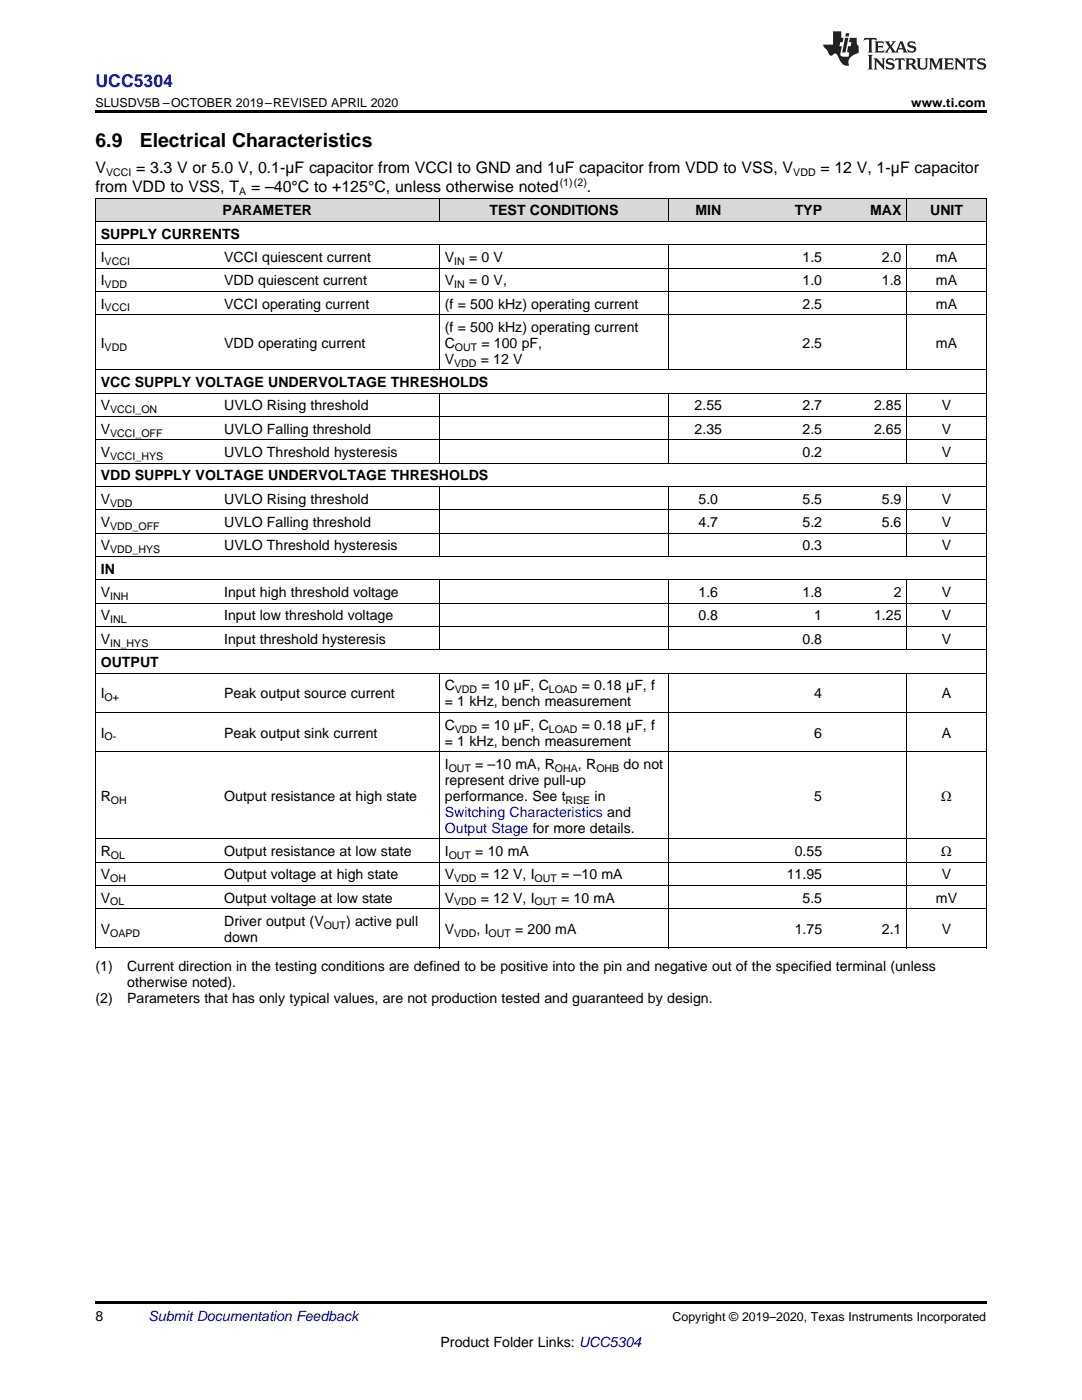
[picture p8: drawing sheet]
<svg xmlns="http://www.w3.org/2000/svg" width="216mm" height="279mm" viewBox="0 0 216 279" stroke-linecap="round" stroke-linejoin="round" font-family="sans-serif">
<defs><g id="words">
<g font-size="3.9">
<text x="19" y="29.3">6.9</text>
<text x="27.9" y="29.3">Electrical Characteristics</text>
</g>
<text font-size="3.5" fill="#00f" x="19" y="17.3">UCC5304</text>
<g font-size="3.2">
<text x="19" y="34.4">V</text>
<text x="27.2" y="34.4">= 3.3 V or 5.0 V, 0.1-µF capacitor from VCCI to GND and 1uF capacitor from VDD to VSS, V</text>
<text x="163.7" y="34.4">= 12 V, 1-µF capacitor</text>
<text x="19" y="38.3">from VDD to VSS, T</text>
<text x="50.1" y="38.3">= –40°C to +125°C, unless otherwise noted</text>
<text x="117.1" y="38.3">.</text>
</g>
<g font-size="2.8">
<text x="20.1" y="47.6">SUPPLY CURRENTS</text>
<text x="44.4" y="43">PARAMETER</text>
<text x="97.7" y="43">TEST CONDITIONS</text>
<text x="138.8" y="43">MIN</text>
<text x="158.6" y="43">TYP</text>
<text x="173.6" y="43">MAX</text>
<text x="185.6" y="43">UNIT</text>
<text x="20.1" y="52.3">I</text>
<text x="44.7" y="52.3">VCCI quiescent current</text>
<text x="88.8" y="52.3">V</text>
<text x="93.6" y="52.3">= 0 V</text>
<text x="160.1" y="52.3">1.5</text>
<text x="176" y="52.3">2.0</text>
<text x="186.8" y="52.3">mA</text>
<text x="20.1" y="56.9">I</text>
<text x="44.7" y="56.9">VDD quiescent current</text>
<text x="88.8" y="56.9">V</text>
<text x="93.6" y="56.9">= 0 V,</text>
<text x="160.1" y="56.9">1.0</text>
<text x="176" y="56.9">1.8</text>
<text x="186.8" y="56.9">mA</text>
<text x="20.1" y="61.6">I</text>
<text x="44.7" y="61.6">VCCI operating current</text>
<text x="88.8" y="61.6">(f = 500 kHz) operating current</text>
<text x="160.1" y="61.6">2.5</text>
<text x="186.8" y="61.6">mA</text>
<text x="20.1" y="69.4">I</text>
<text x="44.7" y="69.4">VDD operating current</text>
<text x="88.8" y="66.3">(f = 500 kHz) operating current</text>
<text x="88.8" y="69.4">C</text>
<text x="96.1" y="69.4">= 100 pF,</text>
<text x="160.1" y="69.4">2.5</text>
<text x="186.8" y="69.4">mA</text>
<text x="20.1" y="77.3">VCC SUPPLY VOLTAGE UNDERVOLTAGE THRESHOLDS</text>
<text x="88.8" y="72.6">V</text>
<text x="95.9" y="72.6">= 12 V</text>
<text x="20.1" y="81.9">V</text>
<text x="44.7" y="81.9">UVLO Rising threshold</text>
<text x="138.6" y="81.9">2.55</text>
<text x="160.1" y="81.9">2.7</text>
<text x="174.4" y="81.9">2.85</text>
<text x="187.9" y="81.9">V</text>
<text x="20.1" y="86.6">V</text>
<text x="44.7" y="86.6">UVLO Falling threshold</text>
<text x="138.6" y="86.6">2.35</text>
<text x="160.1" y="86.6">2.5</text>
<text x="174.4" y="86.6">2.65</text>
<text x="187.9" y="86.6">V</text>
<text x="20.1" y="91.2">V</text>
<text x="20.1" y="95.9">VDD SUPPLY VOLTAGE UNDERVOLTAGE THRESHOLDS</text>
<text x="44.7" y="91.2">UVLO Threshold hysteresis</text>
<text x="160.1" y="91.2">0.2</text>
<text x="187.9" y="91.2">V</text>
<text x="20.1" y="100.5">V</text>
<text x="44.7" y="100.5">UVLO Rising threshold</text>
<text x="139.4" y="100.5">5.0</text>
<text x="160.1" y="100.5">5.5</text>
<text x="176" y="100.5">5.9</text>
<text x="187.9" y="100.5">V</text>
<text x="20.1" y="105.2">V</text>
<text x="44.7" y="105.2">UVLO Falling threshold</text>
<text x="139.4" y="105.2">4.7</text>
<text x="160.1" y="105.2">5.2</text>
<text x="176" y="105.2">5.6</text>
<text x="187.9" y="105.2">V</text>
<text x="20.1" y="109.9">V</text>
<text x="44.7" y="109.9">UVLO Threshold hysteresis</text>
<text x="160.1" y="109.9">0.3</text>
<text x="187.9" y="109.9">V</text>
<text x="20.1" y="114.5">IN</text>
<text x="20.1" y="119.2">V</text>
<text x="44.7" y="119.2">Input high threshold voltage</text>
<text x="139.4" y="119.2">1.6</text>
<text x="160.1" y="119.2">1.8</text>
<text x="178.3" y="119.2">2</text>
<text x="187.9" y="119.2">V</text>
<text x="20.1" y="123.8">V</text>
<text x="44.7" y="123.8">Input low threshold voltage</text>
<text x="139.4" y="123.8">0.8</text>
<text x="162.5" y="123.8">1</text>
<text x="174.4" y="123.8">1.25</text>
<text x="187.9" y="123.8">V</text>
<text x="20.1" y="128.5">V</text>
<text x="44.7" y="128.5">Input threshold hysteresis</text>
<text x="160.1" y="128.5">0.8</text>
<text x="187.9" y="128.5">V</text>
<text x="20.1" y="133.1">OUTPUT</text>
<text x="88.8" y="137.8">C</text>
<text x="96.1" y="137.8">= 10 µF, C</text>
<text x="116.1" y="137.8">= 0.18 µF, f</text>
<text x="20.1" y="139.4">I</text>
<text x="44.7" y="139.4">Peak output source current</text>
<text x="88.8" y="141">= 1 kHz, bench measurement</text>
<text x="162.5" y="139.4">4</text>
<text x="187.9" y="139.4">A</text>
<text x="20.1" y="147.2">I</text>
<text x="44.7" y="147.2">Peak output sink current</text>
<text x="88.8" y="145.6">C</text>
<text x="88.8" y="148.8">= 1 kHz, bench measurement</text>
<text x="96.1" y="145.6">= 10 µF, C</text>
<text x="116.1" y="145.6">= 0.18 µF, f</text>
<text x="162.5" y="147.2">6</text>
<text x="187.9" y="147.2">A</text>
<text x="88.8" y="153.5">I</text>
<text x="94.8" y="153.5">= –10 mA, R</text>
<text x="115.3" y="153.5">, R</text>
<text x="124.4" y="153.5">do not</text>
<text x="20.1" y="159.8">R</text>
<text x="44.7" y="159.8">Output resistance at high state</text>
<text x="88.8" y="156.6">represent drive pull-up</text>
<text x="88.8" y="159.8">performance. See t</text>
<text x="118.6" y="159.8">in</text>
<text x="162.5" y="159.8">5</text>
<text x="187.8" y="159.8">Ω</text>
<text x="20.1" y="170.8">R</text>
<text x="44.7" y="170.8">Output resistance at low state</text>
<text x="88.8" y="170.8">I</text>
<text x="94.8" y="170.8">= 10 mA</text>
<text x="158.6" y="170.8">0.55</text>
<text x="187.8" y="170.8">Ω</text>
<text x="20.1" y="175.5">V</text>
<text x="44.7" y="175.5">Output voltage at high state</text>
<text x="88.8" y="175.5">V</text>
<text x="95.9" y="175.5">= 12 V, I</text>
<text x="112" y="175.5">= –10 mA</text>
<text x="157" y="175.5">11.95</text>
<text x="187.9" y="175.5">V</text>
<text x="20.1" y="180.1">V</text>
<text x="44.7" y="180.1">Output voltage at low state</text>
<text x="44.7" y="184.8">Driver output (V</text>
<text x="69.1" y="184.8">) active pull</text>
<text x="88.8" y="180.1">V</text>
<text x="95.9" y="180.1">= 12 V, I</text>
<text x="112" y="180.1">= 10 mA</text>
<text x="160.1" y="180.1">5.5</text>
<text x="186.8" y="180.1">mV</text>
<text x="20.1" y="186.4">V</text>
<text x="44.7" y="188">down</text>
<text x="88.8" y="186.4">V</text>
<text x="95.1" y="186.4">, I</text>
<text x="102.8" y="186.4">= 200 mA</text>
<text x="158.6" y="186.4">1.75</text>
<text x="176" y="186.4">2.1</text>
<text x="187.9" y="186.4">V</text>
<text x="19" y="193.8">(1)</text>
<text x="25.4" y="193.8">Current direction in the testing conditions are defined to be positive into the pin and negative out of the specified terminal (unless</text>
<text x="25.4" y="197">otherwise noted).</text>
<text x="19" y="200.2">(2)</text>
<text x="25.4" y="200.2">Parameters that has only typical values, are not production tested and guaranteed by design.</text>
<text x="19" y="263.6">8</text>
<text x="87.9" y="268.9">Product Folder Links: UCC5304</text>
</g>
<g font-size="2.8" fill="#00f">
<text x="88.8" y="163">Switching Characteristics and</text>
<text x="88.8" y="166.2">Output Stage for more details.</text>
</g>
<text font-size="2.8" fill="#0000c8" x="29.6" y="263.6">Submit Documentation Feedback</text>
<g font-size="2.5">
<text x="19" y="21.4">SLUSDV5B –OCTOBER 2019–REVISED APRIL 2020</text>
<text x="181.8" y="21.4">www.ti.com</text>
<text x="134.2" y="263.6">Copyright © 2019–2020, Texas Instruments Incorporated</text>
</g>
<g font-size="2.1">
<text x="21.2" y="35.1">VCCI</text>
<text x="158.3" y="35.1">VDD</text>
<text x="47.7" y="38.9">A</text>
<text x="111.7" y="37">(1)(2)</text>
<text x="20.9" y="52.8">VCCI</text>
<text x="90.6" y="52.8">IN</text>
<text x="20.9" y="57.5">VDD</text>
<text x="90.6" y="57.5">IN</text>
<text x="20.9" y="62.2">VCCI</text>
<text x="20.9" y="70">VDD</text>
<text x="90.8" y="70">OUT</text>
<text x="90.6" y="73.2">VDD</text>
<text x="22" y="82.5">VCCI_ON</text>
<text x="22" y="87.1">VCCI_OFF</text>
<text x="22" y="91.8">VCCI_HYS</text>
<text x="22" y="101.1">VDD</text>
<text x="22" y="105.8">VDD_OFF</text>
<text x="22" y="110.4">VDD_HYS</text>
<text x="22" y="119.7">INH</text>
<text x="22" y="124.4">INL</text>
<text x="22" y="129">IN_HYS</text>
<text x="20.9" y="139.9">O+</text>
<text x="90.8" y="138.4">VDD</text>
<text x="109.5" y="138.4">LOAD</text>
<text x="20.9" y="147.8">O-</text>
<text x="90.8" y="146.2">VDD</text>
<text x="109.5" y="146.2">LOAD</text>
<text x="89.5" y="154">OUT</text>
<text x="110.7" y="154">OHA</text>
<text x="119" y="154">OHB</text>
<text x="22.1" y="160.4">OH</text>
<text x="112.9" y="160.4">RISE</text>
<text x="22.1" y="171.4">OL</text>
<text x="89.5" y="171.4">OUT</text>
<text x="22" y="176">OH</text>
<text x="90.6" y="176">VDD</text>
<text x="106.7" y="176">OUT</text>
<text x="22" y="180.7">OL</text>
<text x="64.6" y="185.3">OUT</text>
<text x="90.6" y="180.7">VDD</text>
<text x="106.7" y="180.7">OUT</text>
<text x="22" y="186.9">OAPD</text>
<text x="90.6" y="186.9">VDD</text>
<text x="97.5" y="186.9">OUT</text>
</g>
</g></defs>
<g fill="#d8d8d8">
<path d="M19 39.6h24.7v4.6h-24.7z"/>
<path d="M43.7 39.6h44v4.6h-44z"/>
<path d="M87.7 39.6h45.8v4.6h-45.8z"/>
<path d="M133.5 39.6h15.8v4.6h-15.8z"/>
<path d="M149.3 39.6h15.8v4.6h-15.8z"/>
<path d="M165.1 39.6h15.9v4.6h-15.9z"/>
<path d="M181 39.6h15.8v4.6h-15.8z"/>
</g>
<path d="M19 22h177.8v.5h-177.8zM19 189.2h.2zM87.6 189.2h.1zM133.3 189.2h.2zM180.9 189.2h.1zM196.7 189.2h.1zM19 259.7h177.8v.5h-177.8z" fill="#000"/>
<g fill="none" stroke="#000" stroke-width=".2">
<path d="M19 39.5h177.8M19.1 39.5v149.7M87.6 39.5v4.7M133.4 39.5v4.7M180.9 39.5v4.7M196.8 39.5v149.7M19 58.2h177.8M19 53.5h177.8M19 48.8h177.8M19 44.2h177.8M87.6 48.9v25M133.4 48.9v25"/>
<path d="M180.9 48.9v25M19 78.5h177.8M19 73.8h177.8M19 62.8h177.8M87.6 78.5v14M133.4 78.5v14M180.9 78.5v14M19 97.1h177.8M19 92.4h177.8M19 87.8h177.8M19 83.1h177.8M87.6 97.1v14"/>
<path d="M133.4 97.1v14M180.9 97.1v14M19 115.7h177.8M19 111.1h177.8M19 106.4h177.8M19 101.8h177.8M87.6 115.7v14.1M133.4 115.7v14.1M180.9 115.7v14.1M19 134.4h177.8M19 129.7h177.8M19 125h177.8"/>
<path d="M19 120.4h177.8M87.6 134.4v54.8M133.4 134.4v54.8M180.9 134.4v54.8M19 150h177.8M19 142.2h177.8M19 176.7h177.8M19 172h177.8M19 167.4h177.8M19 189.2h177.8M19 181.3h177.8"/>
</g>
<g fill="#231f20">
<path d="M172.5 7.6l-.1 .5 .4-.2h.6v.1v2.1l-.2 .4h.9l-.2-.4v-2.1l.1-.1h.5l.5 .2-.2-.5zM174.5 8.3l.2 .3v1.5l-.2 .4h1.8l.2-.6a1.04 1.04 0 0 1-1.3 .2v-.7h.6l.3 .2v-.6l-.3 .2h-.6v-.6l.8-.1 .4 .3-.2-.5zM176.5 8.3l.9 1.1-.9 1.1h.8l-.2-.2 .4-.7 .5 .7-.2 .2h1.5l-.2-.2 .2-.4h.9l.1 .4-.2 .2h1l-.3-.3-.7-1.9h-.5l-.9 2-.8-1 .9-1h-.8l.1 .3-.4 .5-.3-.6 .1-.2zM179.7 8.6l.4 1h-.7zM181.3 8.4a.63 .63 0 0 0-.2 .7 .63 .63 0 0 0 .6 .4l.6 .2 .1 .2a.75 .75 0 0 1-.7 .4 .75 .75 0 0 1-.6-.5l.1 .7 .1-.1a1.11 1.11 0 0 0 1.5-.6 1.13 1.13 0 0 0-1.2-.8l-.1-.4a1.04 1.04 0 0 1 1.2 .2l-.2-.5-.2 .1-.4-.2zM173.2 10.9l.2 .4v2.2l-.2 .4h1l-.3-.4v-2.2l.3-.4zM174.3 11.6l.3 .4v1.5l-.3 .4h.8l-.2-.4v-1.3l1.5 1.7v-1.9l.2-.4h-.7l.2 .4v.9l-1.1-1.3zM177 11.8a.62 .62 0 0 0-.2 .7 .62 .62 0 0 0 .6 .4l.6 .1 .1 .3a.76 .76 0 0 1-.7 .3 .76 .76 0 0 1-.7-.4l.2 .7 .1-.1a1.11 1.11 0 0 0 1.5-.6 1.13 1.13 0 0 0-1.2-.8l-.1-.4a1.04 1.04 0 0 1 1.2 .2l-.2-.6-.2 .1-.5-.1zM178.7 11.6l-.2 .6a.61 .61 0 0 1 .8-.3v1.6l-.2 .4h.9l-.2-.4v-1.6a.63 .63 0 0 1 .7 .3l-.1-.6zM180.6 11.6l.3 .4v1.5l-.3 .4h1l-.2-.2-.1-.8 .6 .2a.76 .76 0 0 0 1.2 .7l-1-1a.58 .58 0 0 0 .6-.5 .58 .58 0 0 0-.5-.6zM181.4 11.9h.1a.45 .45 0 0 1 .5 .1 .45 .45 0 0 1 .1 .5l-.8 .2zM182.9 11.6l.2 .2a2.17 2.17 0 0 0 .3 1.9 .99 .99 0 0 0 1.6-.6v-1.1l.2-.4h-.7l.2 .2a1.92 1.92 0 0 1-.2 1.8 .6 .6 0 0 1-.9-.5v-1.1l.2-.4zM185.4 11.6l.2 .4v1.5l-.2 .4h.7l-.2-.4v-1.4l.8 1.8 .8-1.8v1.4l-.2 .4h.9l-.2-.4v-1.5l.2-.4h-.8l-.6 1.5-.6-1.5zM188.4 11.6l.2 .4v1.5l-.2 .4h1.8l.1-.6a1.04 1.04 0 0 1-1.2 .1v-.6h.5l.4 .2v-.6l-.4 .2h-.5v-.7h.8l.3 .3-.1-.6zM190.5 11.6l.2 .4v1.5l-.2 .4h.7l-.2-.4v-1.3l1.5 1.7v-1.9l.2-.4h-.7l.2 .4v.9l-1.1-1.3zM192.9 11.6l-.1 .6a.61 .61 0 0 1 .7-.3l.1 1.6-.3 .4h1l-.3-.4 .1-1.6a.63 .63 0 0 1 .7 .3l-.1-.6zM195.2 11.8a.62 .62 0 0 0-.2 .7 .62 .62 0 0 0 .6 .4l.6 .1 .1 .3a.76 .76 0 0 1-.7 .3 .76 .76 0 0 1-.6-.4l.1 .7 .1-.1a1.11 1.11 0 0 0 1.6-.6 1.13 1.13 0 0 0-1.3-.8l-.1-.4a1.04 1.04 0 0 1 1.2 .2l-.1-.6-.2 .1-.5-.1z"/>
<path d="M166.2 6.3v2.6h-1.9v.4l.8 .9a.91 .91 0 0 0 1 .8 .56 .56 0 0 1 .5-.3 .56 .56 0 0 1 .5 .3l.4 .8a1.53 1.53 0 0 0 1.9 1.2 1.54 1.54 0 0 1 1-2.1l.9-.3v-1.4a1.52 1.52 0 0 1-.4-1.6h-1.3l-.2 .8h.5l-.2 .8h-.5l-.1 1v.2l.4 .1-.2 .8a1.93 1.93 0 0 1-1.6-.3l.3-1.8h-.5l.2-.8h.4l.2-.8h-.4v-1.3zM168.6 7.6l-.6 2.9h.7l.6-2.9zM168.8 6.6l-.1 .7h.6l.2-.7z"/>
</g>
<use href="#words"/>
</svg>
